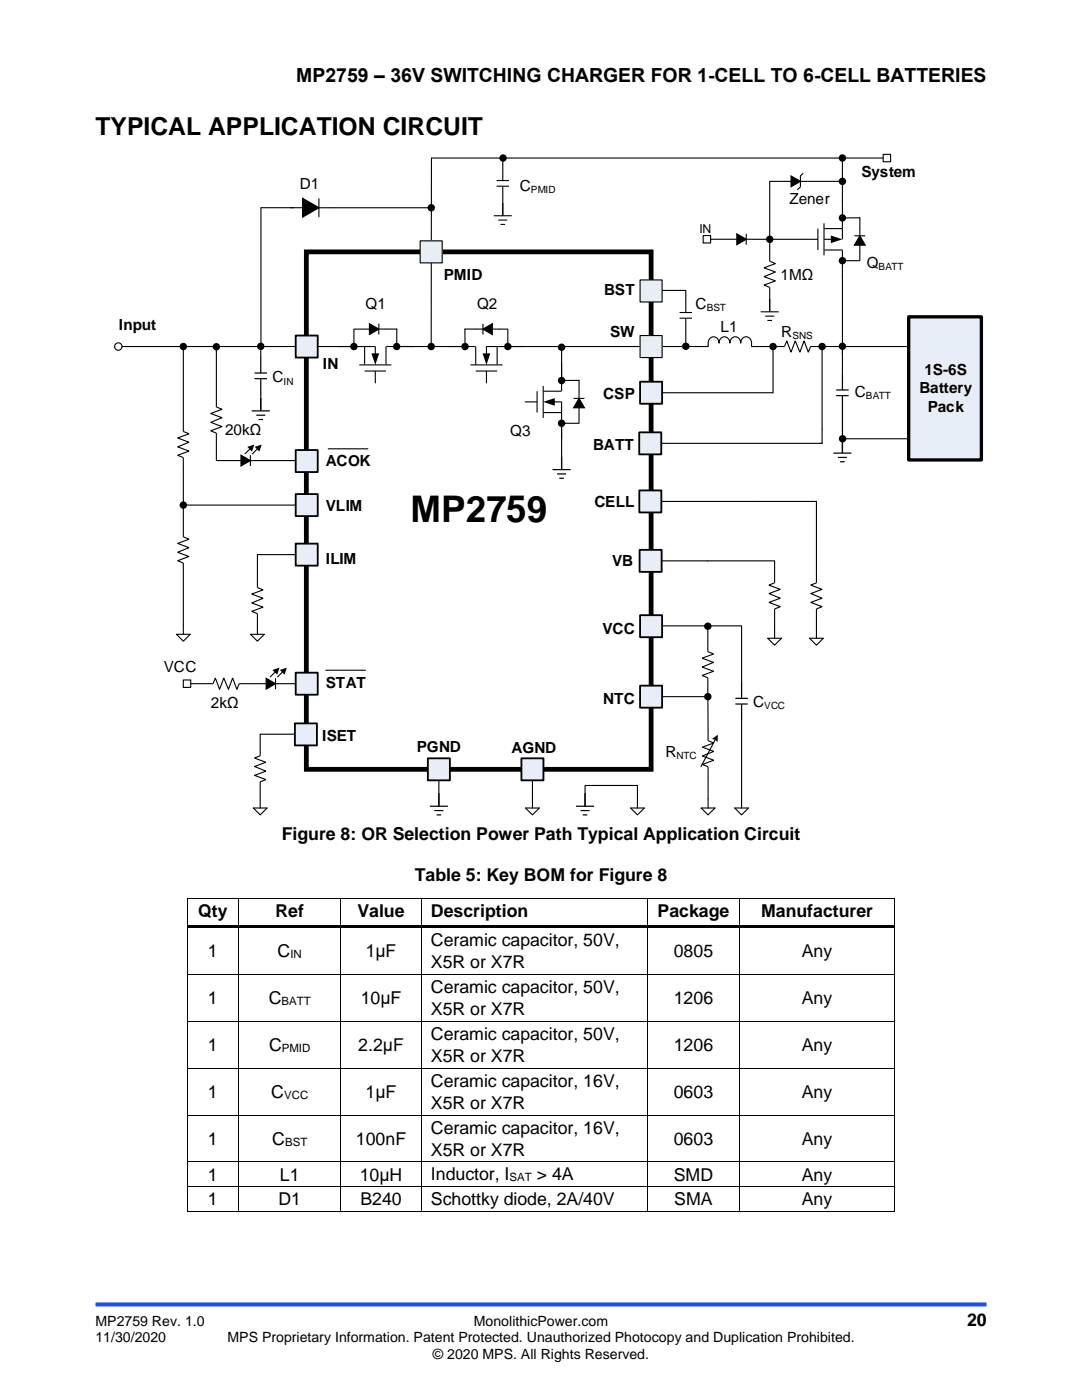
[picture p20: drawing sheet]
<svg xmlns="http://www.w3.org/2000/svg" width="216mm" height="279mm" viewBox="0 0 216 279" stroke-linecap="round" stroke-linejoin="round" font-family="sans-serif">
<defs><g id="words">
<text font-size="7.3" x="81.9" y="104.2">MP2759</text>
<text font-size="4.9" x="19" y="27">TYPICAL APPLICATION CIRCUIT</text>
<text font-size="3.9" x="59.1" y="16.3">MP2759 – 36V SWITCHING CHARGER FOR 1-CELL TO 6-CELL BATTERIES</text>
<g font-size="3.5">
<text x="56.2" y="167.5">Figure 8: OR Selection Power Path Typical Application Circuit</text>
<text x="82.8" y="175.8">Table 5: Key BOM for Figure 8</text>
<text x="39.5" y="183">Qty</text>
<text x="55" y="183">Ref</text>
<text x="71.3" y="183">Value</text>
<text x="86" y="183">Description</text>
<text x="131.2" y="183">Package</text>
<text x="151.9" y="183">Manufacturer</text>
<text x="41.5" y="191.1">1</text>
<text x="55.4" y="191.1">C</text>
<text x="72.9" y="191.1">1μF</text>
<text x="86" y="188.8">Ceramic capacitor, 50V,</text>
<text x="134.4" y="191.1">0805</text>
<text x="160" y="191.1">Any</text>
<text x="86" y="193.3">X5R or X7R</text>
<text x="41.5" y="200.4">1</text>
<text x="53.6" y="200.4">C</text>
<text x="72" y="200.4">10μF</text>
<text x="86" y="198.2">Ceramic capacitor, 50V,</text>
<text x="86" y="202.6">X5R or X7R</text>
<text x="134.4" y="200.4">1206</text>
<text x="160" y="200.4">Any</text>
<text x="41.5" y="209.8">1</text>
<text x="53.7" y="209.8">C</text>
<text x="71.5" y="209.8">2.2μF</text>
<text x="86" y="207.5">Ceramic capacitor, 50V,</text>
<text x="134.4" y="209.8">1206</text>
<text x="160" y="209.8">Any</text>
<text x="86" y="212">X5R or X7R</text>
<text x="41.5" y="219.1">1</text>
<text x="54.1" y="219.1">C</text>
<text x="72.9" y="219.1">1μF</text>
<text x="86" y="216.9">Ceramic capacitor, 16V,</text>
<text x="86" y="221.3">X5R or X7R</text>
<text x="134.4" y="219.1">0603</text>
<text x="160" y="219.1">Any</text>
<text x="86" y="226.2">Ceramic capacitor, 16V,</text>
<text x="41.5" y="228.4">1</text>
<text x="54.3" y="228.4">C</text>
<text x="71" y="228.4">100nF</text>
<text x="86" y="230.7">X5R or X7R</text>
<text x="134.4" y="228.4">0603</text>
<text x="160" y="228.4">Any</text>
<text x="41.5" y="235.6">1</text>
<text x="55.9" y="235.6">L1</text>
<text x="71.8" y="235.6">10μH</text>
<text x="86" y="235.6">Inductor, I</text>
<text x="107.1" y="235.6">&gt; 4A</text>
<text x="134.4" y="235.6">SMD</text>
<text x="160" y="235.6">Any</text>
<text x="41.5" y="240.5">1</text>
<text x="55.6" y="240.5">D1</text>
<text x="71.9" y="240.5">B240</text>
<text x="86" y="240.5">Schottky diode, 2A/40V</text>
<text x="134.5" y="240.5">SMA</text>
<text x="160" y="240.5">Any</text>
<text x="193" y="264.5">20</text>
</g>
<g font-size="3.1">
<text x="171.9" y="35.3">System</text>
<text x="59.8" y="37.6">D1</text>
<text x="103.7" y="38.1">C</text>
<text x="157.5" y="40.7">Zener</text>
<text x="172.9" y="53.5">Q</text>
<text x="88.6" y="55.9">PMID</text>
<text x="120.5" y="58.9">BST</text>
<text x="155.8" y="56">1MΩ</text>
<text x="23.7" y="65.9">Input</text>
<text x="72.9" y="61.6">Q1</text>
<text x="95.2" y="61.6">Q2</text>
<text x="138.8" y="61.7">C</text>
<text x="121.7" y="67.3">SW</text>
<text x="143.8" y="66.3">L1</text>
<text x="155.9" y="67.2">R</text>
<text x="54.4" y="76.3">C</text>
<text x="64.4" y="73.7">IN</text>
<text x="184.5" y="74.8">1S-6S</text>
<text x="120.4" y="79.6">CSP</text>
<text x="170.5" y="79.3">C</text>
<text x="183.5" y="78.5">Battery</text>
<text x="185.1" y="82.1">Pack</text>
<text x="44.9" y="86.9">20kΩ</text>
<text x="101.8" y="87">Q3</text>
<text x="118.3" y="89.7">BATT</text>
<text x="65" y="93">ACOK</text>
<text x="65" y="101.9">VLIM</text>
<text x="118.6" y="101.2">CELL</text>
<text x="65" y="112.6">ILIM</text>
<text x="122.2" y="113">VB</text>
<text x="120.2" y="126.5">VCC</text>
<text x="32.7" y="134.1">VCC</text>
<text x="65" y="137.2">STAT</text>
<text x="42.1" y="141.3">2kΩ</text>
<text x="120.4" y="140.5">NTC</text>
<text x="150.3" y="141">C</text>
<text x="64.3" y="147.9">ISET</text>
<text x="83.2" y="150.1">PGND</text>
<text x="102.1" y="150.2">AGND</text>
<text x="132.8" y="151.1">R</text>
</g>
<g font-size="2.8">
<text x="19" y="264.5">MP2759 Rev. 1.0</text>
<text x="19" y="267.9">11/30/2020</text>
<text x="45.4" y="267.9">MPS Proprietary Information. Patent Protected. Unauthorized Photocopy and Duplication Prohibited.</text>
<text x="94.6" y="264.5">MonolithicPower.com</text>
<text x="86.4" y="271.2">© 2020 MPS. All Rights Reserved.</text>
</g>
<text font-size="2.4" x="139.6" y="46.6">IN</text>
<g font-size="2.3">
<text x="58" y="191.2">IN</text>
<text x="56.2" y="200.6">BATT</text>
<text x="56.2" y="209.9">PMID</text>
<text x="56.7" y="219.3">VCC</text>
<text x="56.9" y="228.6">BST</text>
<text x="101.7" y="235.7">SAT</text>
</g>
<g font-size="2">
<text x="105.9" y="38.5">PMID</text>
<text x="175.3" y="53.9">BATT</text>
<text x="141" y="62.1">BST</text>
<text x="158.1" y="67.6">SNS</text>
<text x="56.6" y="76.7">IN</text>
<text x="172.8" y="79.7">BATT</text>
<text x="152.5" y="141.5">VCC</text>
<text x="135" y="151.5">NTC</text>
</g>
</g></defs>
<path d="M19 260.3h177.8" fill="none" stroke="#1c4eff" stroke-width=".79" stroke-linecap="butt"/>
<path d="M61.1 50.7l.5-.4v103.2l-.5-.4h68.8l-.5 .4v-103.2l.5 .4zM60.6 49.8h69.8v104.2h-69.8z" fill="#000"/>
<g fill="none" stroke="#000" stroke-width=".22">
<path d="M136.8 58v4.3M24.4 69.2h50.5v1.5M43.2 78.9v2.3l1.1 .5-2.3 .8 2.3 .9-2.3 .9 2.3 .8-2.3 .9 1.2 .4v5.5M52 69.1v2.1M52 78.9v.5M70.6 65.7v3.5M70.6 65.7h3.1M71.7 72.8h6.4M72.8 69.2v3.5M72.8 74h4.2M73.7 64.6l1.9 1.1-1.9 1.1zM74.9 74v2.5"/>
<path d="M75.6 64.6v2.2M75.6 65.7h3.6v3.5M77 69.2v3.6M77.1 69.2h17.8M93.9 72.8h6.4M94.9 69.2v3.6M94.9 74h4.3M96.4 65.7l1.8-1.1v2.2zM96.4 64.6v2.2M96.4 65.7h-3.6v3.5M97.1 74v2.5M98.2 65.7h3.1"/>
<path d="M99.2 69.2v3.5M101.3 65.7v3.5M107.2 78.1v4.2M108.4 77v6.4M108.4 78.1h3.7M112.1 69.3v8.7M112.1 75.9h3.4v3.6M114.5 79.5h2.1M115.5 79.5l1.1 1.9h-2.1zM135.6 62.4h2.5M135.6 63.5h2.5M136.8 63.5v3.3"/>
<path d="M154.2 69.2h-4.2a1.48 1.48 0 0 0-1.2-2 1.17 1.17 0 0 0-1 1.3 1.1 1.1 0 0 0-1.1-1.3 1.1 1.1 0 0 0-1.1 1.3 1.1 1.1 0 0 0-1-1.3 1.1 1.1 0 0 0-1.1 1.3 1.1 1.1 0 0 0-1.1-1.3 1.1 1.1 0 0 0-1.1 1.3v.7h-44.2v1.5M168.1 69.1v5.4M36.6 83.8v2.3l1.1 .5-2.3 .8 2.3 .9-2.3 .9 2.3 .8-2.3 .9 1.2 .4v2.3M43.3 91.9h4.8M48.1 90.8l1.9 1.1-1.9 1.1zM49.9 89.5l-1.1 1.1M50 90.8v2.2M51.4 89.5l-1.1 1.1M61.1 91.9h-11.1M65.5 89.6h7.9M104.7 80.2h2.5M108.5 82.3h3.6"/>
<path d="M110.5 80.2h1.6v10.9M112.1 84.5h3.4M115.5 81.4v3.1M87.6 155.7v2.6"/>
<circle cx="23.6" cy="69.2" r=".74"/>
</g>
<g fill="none" stroke="#000" stroke-width=".24">
<path d="M50.8 74.4h2.5M50.8 75.6h2.5M52 71.2v3.2M52 75.6v3.3M52 79.4v2.6M166.9 77.8h2.4M166.9 79h2.4M168.1 74.5v3.3M168.1 79v11.4M50.2 82h3.6M51.1 82.9h1.8M51.6 83.7h.9"/>
<path d="M110.3 93.7h3.6M111.2 94.6h1.8M111.6 95.4h.9M112.1 91.1v2.6M166.3 90.4h3.6M167.2 91.3h1.8M167.6 92.2h.9M87.6 158.3v2.6M85.8 160.9h3.6M86.7 161.8h1.8M87.1 162.6h.9"/>
</g>
<g fill="#000">
<path d="M73.7 64.6l1.9 1.1-1.9 1.1zM74.1 70.5h1.6l-.8 2.3zM96.3 70.5h1.5l-.7 2.3zM96.4 65.7l1.8-1.1v2.2zM108.4 80.2l2.3-.8v1.6zM48.1 90.8l1.9 1.1-1.9 1.1zM49.4 89.2l1.4-.5-.5 1.4zM50.8 89.2l1.4-.5-.4 1.4zM115.5 79.5l1.1 1.9h-2.1z"/>
<circle cx="52" cy="69.1" r=".74"/>
<circle cx="70.6" cy="69.2" r=".74"/>
<circle cx="79.2" cy="69.2" r=".74"/>
<circle cx="92.8" cy="69.2" r=".74"/>
<circle cx="101.3" cy="69.2" r=".74"/>
<circle cx="112.1" cy="75.9" r=".74"/>
<circle cx="112.1" cy="69.3" r=".74"/>
<circle cx="168.1" cy="69.1" r=".74"/>
<circle cx="112.1" cy="84.5" r=".74"/>
</g>
<path d="M59 67h4.4v4.4h-4.4z" fill-rule="evenodd" fill="#e8eef7"/>
<path d="M59 67h4.4v4.4h-4.4z" fill="none" stroke="#000" stroke-width=".37"/>
<path d="M127.7 67h4.4v4.4h-4.4z" fill-rule="evenodd" fill="#e8eef7"/>
<path d="M86.1 31.5l-.1 37.7M127.7 67h4.4v4.4h-4.4z" fill="none" stroke="#000" stroke-width=".22"/>
<circle cx="86" cy="69.2" r=".74" fill="#000"/>
<path d="M83.8 48.1h4.4v4.4h-4.4z" fill-rule="evenodd" fill="#e8eef7"/>
<path d="M83.8 48.1h4.4v4.4h-4.4zM129.9 58h6.9M136.8 66.8v2.3" fill="none" stroke="#000" stroke-width=".22"/>
<circle cx="136.8" cy="69.1" r=".74" fill="#000"/>
<path d="M127.7 55.9h4.4v4.4h-4.4z" fill-rule="evenodd" fill="#e8eef7"/>
<path d="M127.7 55.9h4.4v4.4h-4.4z" fill="none" stroke="#000" stroke-width=".22"/>
<path d="M127.7 76.2h4.4v4.4h-4.4z" fill-rule="evenodd" fill="#e8eef7"/>
<path d="M127.7 76.2h4.4v4.4h-4.4z" fill="none" stroke="#000" stroke-width=".37"/>
<path d="M86.2 31.5h14.2M43.2 69.2v9.7M132.1 78.4h22.1M154.2 69.2v9.2" fill="none" stroke="#000" stroke-width=".22"/>
<g fill="#000">
<circle cx="100.4" cy="31.5" r=".74"/>
<circle cx="43.2" cy="69.2" r=".74"/>
<circle cx="154.2" cy="69.2" r=".74"/>
</g>
<path d="M59 89.8h4.4v4.4h-4.4z" fill-rule="evenodd" fill="#e8eef7"/>
<path d="M59 89.8h4.4v4.4h-4.4z" fill="none" stroke="#000" stroke-width=".37"/>
<path d="M36.6 69.2v14.6M36.6 93.6v7.2h24.5" fill="none" stroke="#000" stroke-width=".22"/>
<g fill="#000">
<circle cx="36.6" cy="69.2" r=".74"/>
<circle cx="36.6" cy="100.8" r=".74"/>
</g>
<path d="M59 98.6h4.4v4.4h-4.4z" fill-rule="evenodd" fill="#e8eef7"/>
<path d="M59 98.6h4.4v4.4h-4.4z" fill="none" stroke="#000" stroke-width=".37"/>
<path d="M36.6 100.8v6.4l1.1 .4-2.3 .9 2.3 .8-2.3 .9 2.3 .9-2.3 .8 1.2 .5v2.3" fill="none" stroke="#000" stroke-width=".22"/>
<path d="M59 108.5h4.4v4.4h-4.4z" fill-rule="evenodd" fill="#e8eef7"/>
<path d="M59 108.5h4.4v4.4h-4.4z" fill="none" stroke="#000" stroke-width=".37"/>
<path d="M59 110.7h-7.6v6.6l1.1 .4-2.3 .9 2.3 .8-2.3 .9 2.3 .9-2.3 .8 1.2 .5v2.3M61.1 146.5h-9.2v4.3l-1.1 .5 2.3 .8-2.3 .9 2.3 .9-2.3 .8 2.3 .9-1.2 .4v3.4" fill="none" stroke="#000" stroke-width=".22"/>
<path d="M59 134.2h4.4v4.4h-4.4z" fill-rule="evenodd" fill="#e8eef7"/>
<path d="M59 134.2h4.4v4.4h-4.4z" fill="none" stroke="#000" stroke-width=".37"/>
<path d="M56.4 136.4h2.6" fill="none" stroke="#000" stroke-width=".22"/>
<path d="M127.7 122.8h4.4v4.4h-4.4z" fill-rule="evenodd" fill="#e8eef7"/>
<path d="M127.7 122.8h4.4v4.4h-4.4z" fill="none" stroke="#000" stroke-width=".37"/>
<path d="M127.7 136.8h4.4v4.4h-4.4z" fill-rule="evenodd" fill="#e8eef7"/>
<path d="M127.7 136.8h4.4v4.4h-4.4z" fill="none" stroke="#000" stroke-width=".37"/>
<path d="M127.6 109.7h4.4v4.4h-4.4z" fill-rule="evenodd" fill="#e8eef7"/>
<path d="M127.6 109.7h4.4v4.4h-4.4z" fill="none" stroke="#000" stroke-width=".37"/>
<path d="M85.4 151.3h4.4v4.4h-4.4z" fill-rule="evenodd" fill="#e8eef7"/>
<path d="M85.4 151.3h4.4v4.4h-4.4z" fill="none" stroke="#000" stroke-width=".37"/>
<path d="M104 151.3h4.4v4.4h-4.4z" fill-rule="evenodd" fill="#e8eef7"/>
<path d="M104 151.3h4.4v4.4h-4.4z" fill="none" stroke="#000" stroke-width=".37"/>
<g fill="none" stroke="#000" stroke-width=".22">
<path d="M99.1 36h2.5M99.1 37.2h2.5M100.3 31.5v4.5M100.3 37.2v5.9M98.5 43.1h3.6M99.4 43.9h1.8M99.9 44.8h.9M168.1 87.6h13.1M132 111.9h9.2M36.6 135.7h1.5v1.5h-1.5zM38.1 136.4h4.4l.5-1.1 .8 2.3 .9-2.3 .9 2.3 .8-2.3 .9 2.3 .4-1.2h5.4M53.1 135.4l1.9 1-1.9 1.1z"/>
<path d="M55 134.1l-1.1 1M55 135.4v2.1M56.4 136.4l-1.4 .1M56.4 134.1l-1.1 1M132.1 139h9.1M141.2 125v5.1l1.2 .4-2.3 .9 2.3 .8-2.3 .9 2.3 .9-2.3 .8 1.1 .5 .1 12.5 1.1 .5-2.3 .8 2.3 .9-2.3 .9 2.3 .8-2.3 .9 1.2 .4v2.3M148 125v11.1M106.2 155.7v3.7M148 143.7v15.7"/>
</g>
<path d="M146.7 139.4h2.5M148 136.1v3.3M146.7 140.5h2.5M148 140.6v3.1" fill="none" stroke="#000" stroke-width=".24"/>
<g fill="#000">
<path d="M53.1 135.4l1.9 1-1.9 1.1zM54.4 133.7l1.4-.5-.5 1.4zM55.8 133.7l1.4-.5-.4 1.4z"/>
<circle cx="168.1" cy="87.6" r=".74"/>
<circle cx="141.2" cy="139" r=".74"/>
<circle cx="141.2" cy="125" r=".74"/>
</g>
<path d="M181.3 63.2h14.5v28.6h-14.5z" fill-rule="evenodd" fill="#e8eef7"/>
<path d="M181.3 63.2h14.5v28.6h-14.5z" fill="none" stroke="#000" stroke-width=".66"/>
<path d="M154.2 69.2h2.3l.5-1.2 .8 2.3 .9-2.3 .9 2.3 .8-2.3 .9 2.3 .5-1.1h2.2M65 133.8h7.9M141.3 155.3v4.1" fill="none" stroke="#000" stroke-width=".22"/>
<path d="M127.6 97.9h4.4v4.4h-4.4z" fill-rule="evenodd" fill="#e8eef7"/>
<path d="M127.6 97.9h4.4v4.4h-4.4z" fill="none" stroke="#000" stroke-width=".37"/>
<path d="M58.8 144.4h4.4v4.4h-4.4z" fill-rule="evenodd" fill="#e8eef7"/>
<path d="M58.8 144.4h4.4v4.4h-4.4z" fill="none" stroke="#000" stroke-width=".37"/>
<path d="M181.3 69.2h-17.3v16.4M132 100.1h19.2" fill="none" stroke="#000" stroke-width=".22"/>
<circle cx="164" cy="69.2" r=".74" fill="#000"/>
<path d="M127.6 86.3h4.3v4.4h-4.3z" fill-rule="evenodd" fill="#e8eef7"/>
<path d="M127.6 86.3h4.3v4.4h-4.3z" fill="none" stroke="#000" stroke-width=".37"/>
<g fill="none" stroke="#000" stroke-width=".22">
<path d="M60.4 39.6l3.3 1.9-3.3 1.8zM63.6 39.6v3.7M100.4 31.5h75.8M157.8 35.1l1.9 1.1-1.9 1.1zM157.8 36.2h-4.2v11.6M160.2 34.6l-.5 .5v2.2l-.6 .6M168.1 31.5v11.6M168.1 36.2h-8.4M176.2 30.8h1.5v1.5h-1.5zM52.1 41.5v27.6M52.1 41.5h8.3M63.6 41.5h22.4"/>
<path d="M140.3 47h1.5v1.5h-1.5zM141.8 47.7h5.2M147 46.7l1.9 1-1.9 1.1zM148.9 46.7v2.1M148.9 47.8h14.3M153.6 47.9v4.2l1.1 .5-2.2 .8 2.2 .9-2.2 .9 2.2 .9-2.2 .8 1.1 .5v4.8M163.2 45.6v4.3M164.4 44.6v6.4M164.4 47.8h1.6M164.5 45.6h3.6v2.2M164.5 49.9h3.6v19.2M168.1 45.6v-2.1h3.5v3.6"/>
<path d="M168.1 52h3.4M170.5 47.1h2.2M171.6 47.1l1.1 1.8h-2.2zM171.6 48.9v3.1M151.8 62.2h3.6M152.7 63.1h1.8M153.1 64h.9M164 85.6v2.9h-32.1M36.6 114.7v11.9M141.2 111.9h13.4v4.4l-1.2 .5 2.3 .8-2.3 .9 2.3 .9-2.3 .8 2.3 .9-1.1 .4v5.9M151.2 100.1h11.7v16.2l-1.1 .5 2.2 .8-2.2 .9 2.2 .9-2.2 .8 2.2 .9-1.1 .4v5.9M35.2 126.6h2.8l-1.4 1.4z"/>
<path d="M50 126.6h2.7l-1.3 1.4zM51.4 124.8v1.8M132.1 124.9h15.9M153.2 127.4h2.7l-1.3 1.4zM161.5 127.4h2.8l-1.4 1.4zM51.9 159.4v1.9M106.2 159.4v1.9M116.7 158.3v-1.5h10.5v4.5M141.3 159.4v1.9M142.8 147.5l-2.9 5.5M148 159.4v1.9M50.5 161.3h2.8l-1.4 1.3z"/>
<path d="M104.9 161.3h2.7l-1.4 1.3zM125.8 161.3h2.8l-1.4 1.3zM139.9 161.3h2.8l-1.4 1.3zM146.6 161.3h2.7l-1.3 1.3z"/>
</g>
<g fill="#000">
<path d="M157.8 35.1l1.9 1.1-1.9 1.1zM60.4 39.6l3.3 1.9-3.3 1.8zM147 46.7l1.9 1-1.9 1.1zM165.8 47l2.3 .8-2.3 .7zM171.6 47.1l1.1 1.8h-2.2z"/>
<path d="M142 147.5l1.2-.9v1.5a1.47 1.47 0 0 0-1.2-.6z" fill-rule="evenodd"/>
<path d="M37.2 179.2h.2v.1h-.2z" fill-rule="evenodd"/>
<path d="M37.2 179.2h.2v.1h-.2z" fill-rule="evenodd"/>
<path d="M47.6 179.2h.1v.1h-.1z" fill-rule="evenodd"/>
<path d="M67.9 179.2h.2v.1h-.2z" fill-rule="evenodd"/>
<path d="M84 179.2h.1v.1h-.1z" fill-rule="evenodd"/>
<path d="M129.2 179.2h.1v.1h-.1z" fill-rule="evenodd"/>
<path d="M147.4 179.2h.1v.1h-.1z" fill-rule="evenodd"/>
<path d="M178.5 179.2h.2v.1h-.2z" fill-rule="evenodd"/>
<path d="M178.5 179.2h.2v.1h-.2z" fill-rule="evenodd"/>
<path d="M37.2 184.7h.2v.5h-.2z" fill-rule="evenodd"/>
<path d="M37.2 194.4h.2v.2h-.2z" fill-rule="evenodd"/>
<path d="M37.4 184.7h10.2v.5h-10.2z" fill-rule="evenodd"/>
<path d="M47.6 184.7h.5v.5h-.5z" fill-rule="evenodd"/>
<path d="M47.6 194.4h.1v.2h-.1z" fill-rule="evenodd"/>
<path d="M48.1 184.7h19.8v.5h-19.8z" fill-rule="evenodd"/>
<path d="M67.9 184.7h.5v.5h-.5z" fill-rule="evenodd"/>
<path d="M67.9 194.4h.2v.2h-.2z" fill-rule="evenodd"/>
<path d="M68.4 184.7h15.6v.5h-15.6z" fill-rule="evenodd"/>
<path d="M84 184.7h.5v.5h-.5z" fill-rule="evenodd"/>
<path d="M84 194.4h.1v.2h-.1z" fill-rule="evenodd"/>
<path d="M84.5 184.7h44.7v.5h-44.7z" fill-rule="evenodd"/>
<path d="M129.2 184.7h.5v.5h-.5z" fill-rule="evenodd"/>
<path d="M129.2 194.4h.1v.2h-.1z" fill-rule="evenodd"/>
<path d="M129.7 184.7h17.7v.5h-17.7z" fill-rule="evenodd"/>
<path d="M147.4 184.7h.5v.5h-.5z" fill-rule="evenodd"/>
<path d="M147.4 194.4h.1v.2h-.1z" fill-rule="evenodd"/>
<path d="M147.9 184.7h30.6v.5h-30.6z" fill-rule="evenodd"/>
<path d="M178.5 184.7h.2v.5h-.2z" fill-rule="evenodd"/>
<path d="M178.5 194.4h.2v.2h-.2z" fill-rule="evenodd"/>
<path d="M37.2 203.8h.2v.1h-.2z" fill-rule="evenodd"/>
<path d="M37.2 213.1h.2v.2h-.2z" fill-rule="evenodd"/>
<path d="M47.6 203.8h.1v.1h-.1z" fill-rule="evenodd"/>
<path d="M47.6 213.1h.1v.2h-.1z" fill-rule="evenodd"/>
<path d="M67.9 203.8h.2v.1h-.2z" fill-rule="evenodd"/>
<path d="M67.9 213.1h.2v.2h-.2z" fill-rule="evenodd"/>
<path d="M84 203.8h.1v.1h-.1z" fill-rule="evenodd"/>
<path d="M84 213.1h.1v.2h-.1z" fill-rule="evenodd"/>
<path d="M129.2 203.8h.1v.1h-.1z" fill-rule="evenodd"/>
<path d="M129.2 213.1h.1v.2h-.1z" fill-rule="evenodd"/>
<path d="M147.4 203.8h.1v.1h-.1z" fill-rule="evenodd"/>
<path d="M147.4 213.1h.1v.2h-.1z" fill-rule="evenodd"/>
<path d="M178.5 203.8h.2v.1h-.2z" fill-rule="evenodd"/>
<path d="M178.5 213.1h.2v.2h-.2z" fill-rule="evenodd"/>
<path d="M37.2 222.5h.2v.1h-.2z" fill-rule="evenodd"/>
<path d="M37.2 231.8h.2v.2h-.2z" fill-rule="evenodd"/>
<path d="M37.2 236.7h.2v.2h-.2z" fill-rule="evenodd"/>
<path d="M47.6 222.5h.1v.1h-.1z" fill-rule="evenodd"/>
<path d="M47.6 231.8h.1v.2h-.1z" fill-rule="evenodd"/>
<path d="M47.6 236.7h.1v.2h-.1z" fill-rule="evenodd"/>
<path d="M67.9 222.5h.2v.1h-.2z" fill-rule="evenodd"/>
<path d="M67.9 231.8h.2v.2h-.2z" fill-rule="evenodd"/>
<path d="M67.9 236.7h.2v.2h-.2z" fill-rule="evenodd"/>
<path d="M84 222.5h.1v.1h-.1z" fill-rule="evenodd"/>
<path d="M84 231.8h.1v.2h-.1z" fill-rule="evenodd"/>
<path d="M84 236.7h.1v.2h-.1z" fill-rule="evenodd"/>
<path d="M129.2 222.5h.1v.1h-.1z" fill-rule="evenodd"/>
<path d="M129.2 231.8h.1v.2h-.1z" fill-rule="evenodd"/>
<path d="M129.2 236.7h.1v.2h-.1z" fill-rule="evenodd"/>
<path d="M147.4 222.5h.1v.1h-.1z" fill-rule="evenodd"/>
<path d="M147.4 231.8h.1v.2h-.1z" fill-rule="evenodd"/>
<path d="M147.4 236.7h.1v.2h-.1z" fill-rule="evenodd"/>
<path d="M178.5 222.5h.2v.1h-.2z" fill-rule="evenodd"/>
<path d="M178.5 231.8h.2v.2h-.2z" fill-rule="evenodd"/>
<path d="M178.5 236.7h.2v.2h-.2z" fill-rule="evenodd"/>
<path d="M37.2 241.7h.2v.2h-.2z" fill-rule="evenodd"/>
<path d="M37.2 241.7h.2v.2h-.2z" fill-rule="evenodd"/>
<path d="M47.6 241.7h.1v.2h-.1z" fill-rule="evenodd"/>
<path d="M67.9 241.7h.2v.2h-.2z" fill-rule="evenodd"/>
<path d="M84 241.7h.1v.2h-.1z" fill-rule="evenodd"/>
<path d="M129.2 241.7h.1v.2h-.1z" fill-rule="evenodd"/>
<path d="M147.4 241.7h.1v.2h-.1z" fill-rule="evenodd"/>
<path d="M178.5 241.7h.2v.2h-.2z" fill-rule="evenodd"/>
<path d="M178.5 241.7h.2v.2h-.2z" fill-rule="evenodd"/>
<circle cx="168.1" cy="31.5" r=".74"/>
<circle cx="168.1" cy="36.2" r=".74"/>
<circle cx="86" cy="41.5" r=".74"/>
<circle cx="153.6" cy="47.8" r=".74"/>
<circle cx="168.1" cy="43.5" r=".74"/>
<circle cx="168.1" cy="52" r=".74"/>
</g>
<path d="M116.7 158.3v2.6M114.9 160.9h3.6M115.8 161.8h1.8M116.3 162.6h.9" fill="none" stroke="#000" stroke-width=".24"/>
<g fill="none" stroke="#000" stroke-width=".2">
<path d="M37.3 179.3v5.4M37.4 179.3h10.2M47.7 179.3v5.4M47.7 179.3h20.2M68 179.3v5.4M68.1 179.3h15.9M84.1 179.3v5.4M84.1 179.3h45.1M129.3 179.3v5.4M129.3 179.3h18.1M147.5 179.3v5.4M147.5 179.3h31"/>
<path d="M178.6 179.3v5.4M37.3 185.2v9.2M37.3 194.6v9.2M37.4 194.5h10.2M47.7 185.2v9.2M47.7 194.6v9.2M47.7 194.5h20.2M68 185.2v9.2M68 194.6v9.2M68.1 194.5h15.9M84.1 185.2v9.2M84.1 194.6v9.2"/>
<path d="M84.1 194.5h45.1M129.3 185.2v9.2M129.3 194.6v9.2M129.3 194.5h18.1M147.5 185.2v9.2M147.5 194.6v9.2M147.5 194.5h31M178.6 185.2v9.2M178.6 194.6v9.2M37.3 203.9v9.2M37.3 213.3v9.2M37.4 203.8h10.2"/>
<path d="M37.4 213.2h10.2M47.7 203.9v9.2M47.7 213.3v9.2M47.7 203.8h20.2M47.7 213.2h20.2M68 203.9v9.2M68 213.3v9.2M68.1 203.8h15.9M68.1 213.2h15.9M84.1 203.9v9.2M84.1 213.3v9.2M84.1 203.8h45.1"/>
<path d="M84.1 213.2h45.1M129.3 203.9v9.2M129.3 213.3v9.2M129.3 203.8h18.1M129.3 213.2h18.1M147.5 203.9v9.2M147.5 213.3v9.2M147.5 203.8h31M147.5 213.2h31M178.6 203.9v9.2M178.6 213.3v9.2M37.3 222.6v9.2"/>
<path d="M37.3 232v4.7M37.3 236.9v4.8M37.4 222.5h10.2M37.4 231.9h10.2M37.4 236.8h10.2M47.7 222.6v9.2M47.7 232v4.7M47.7 236.9v4.8M47.7 222.5h20.2M47.7 231.9h20.2M47.7 236.8h20.2M68 222.6v9.2"/>
<path d="M68 232v4.7M68 236.9v4.8M68.1 222.5h15.9M68.1 231.9h15.9M68.1 236.8h15.9M84.1 222.6v9.2M84.1 232v4.7M84.1 236.9v4.8M84.1 222.5h45.1M84.1 231.9h45.1M84.1 236.8h45.1M129.3 222.6v9.2"/>
<path d="M129.3 232v4.7M129.3 236.9v4.8M129.3 222.5h18.1M129.3 231.9h18.1M129.3 236.8h18.1M147.5 222.6v9.2M147.5 232v4.7M147.5 236.9v4.8M147.5 222.5h31M147.5 231.9h31M147.5 236.8h31M178.6 222.6v9.2"/>
<path d="M178.6 232v4.7M178.6 236.9v4.8M37.4 241.8h10.2M47.7 241.8h20.2M68.1 241.8h15.9M84.1 241.8h45.1M129.3 241.8h18.1M147.5 241.8h31"/>
</g>
<use href="#words"/>
</svg>
